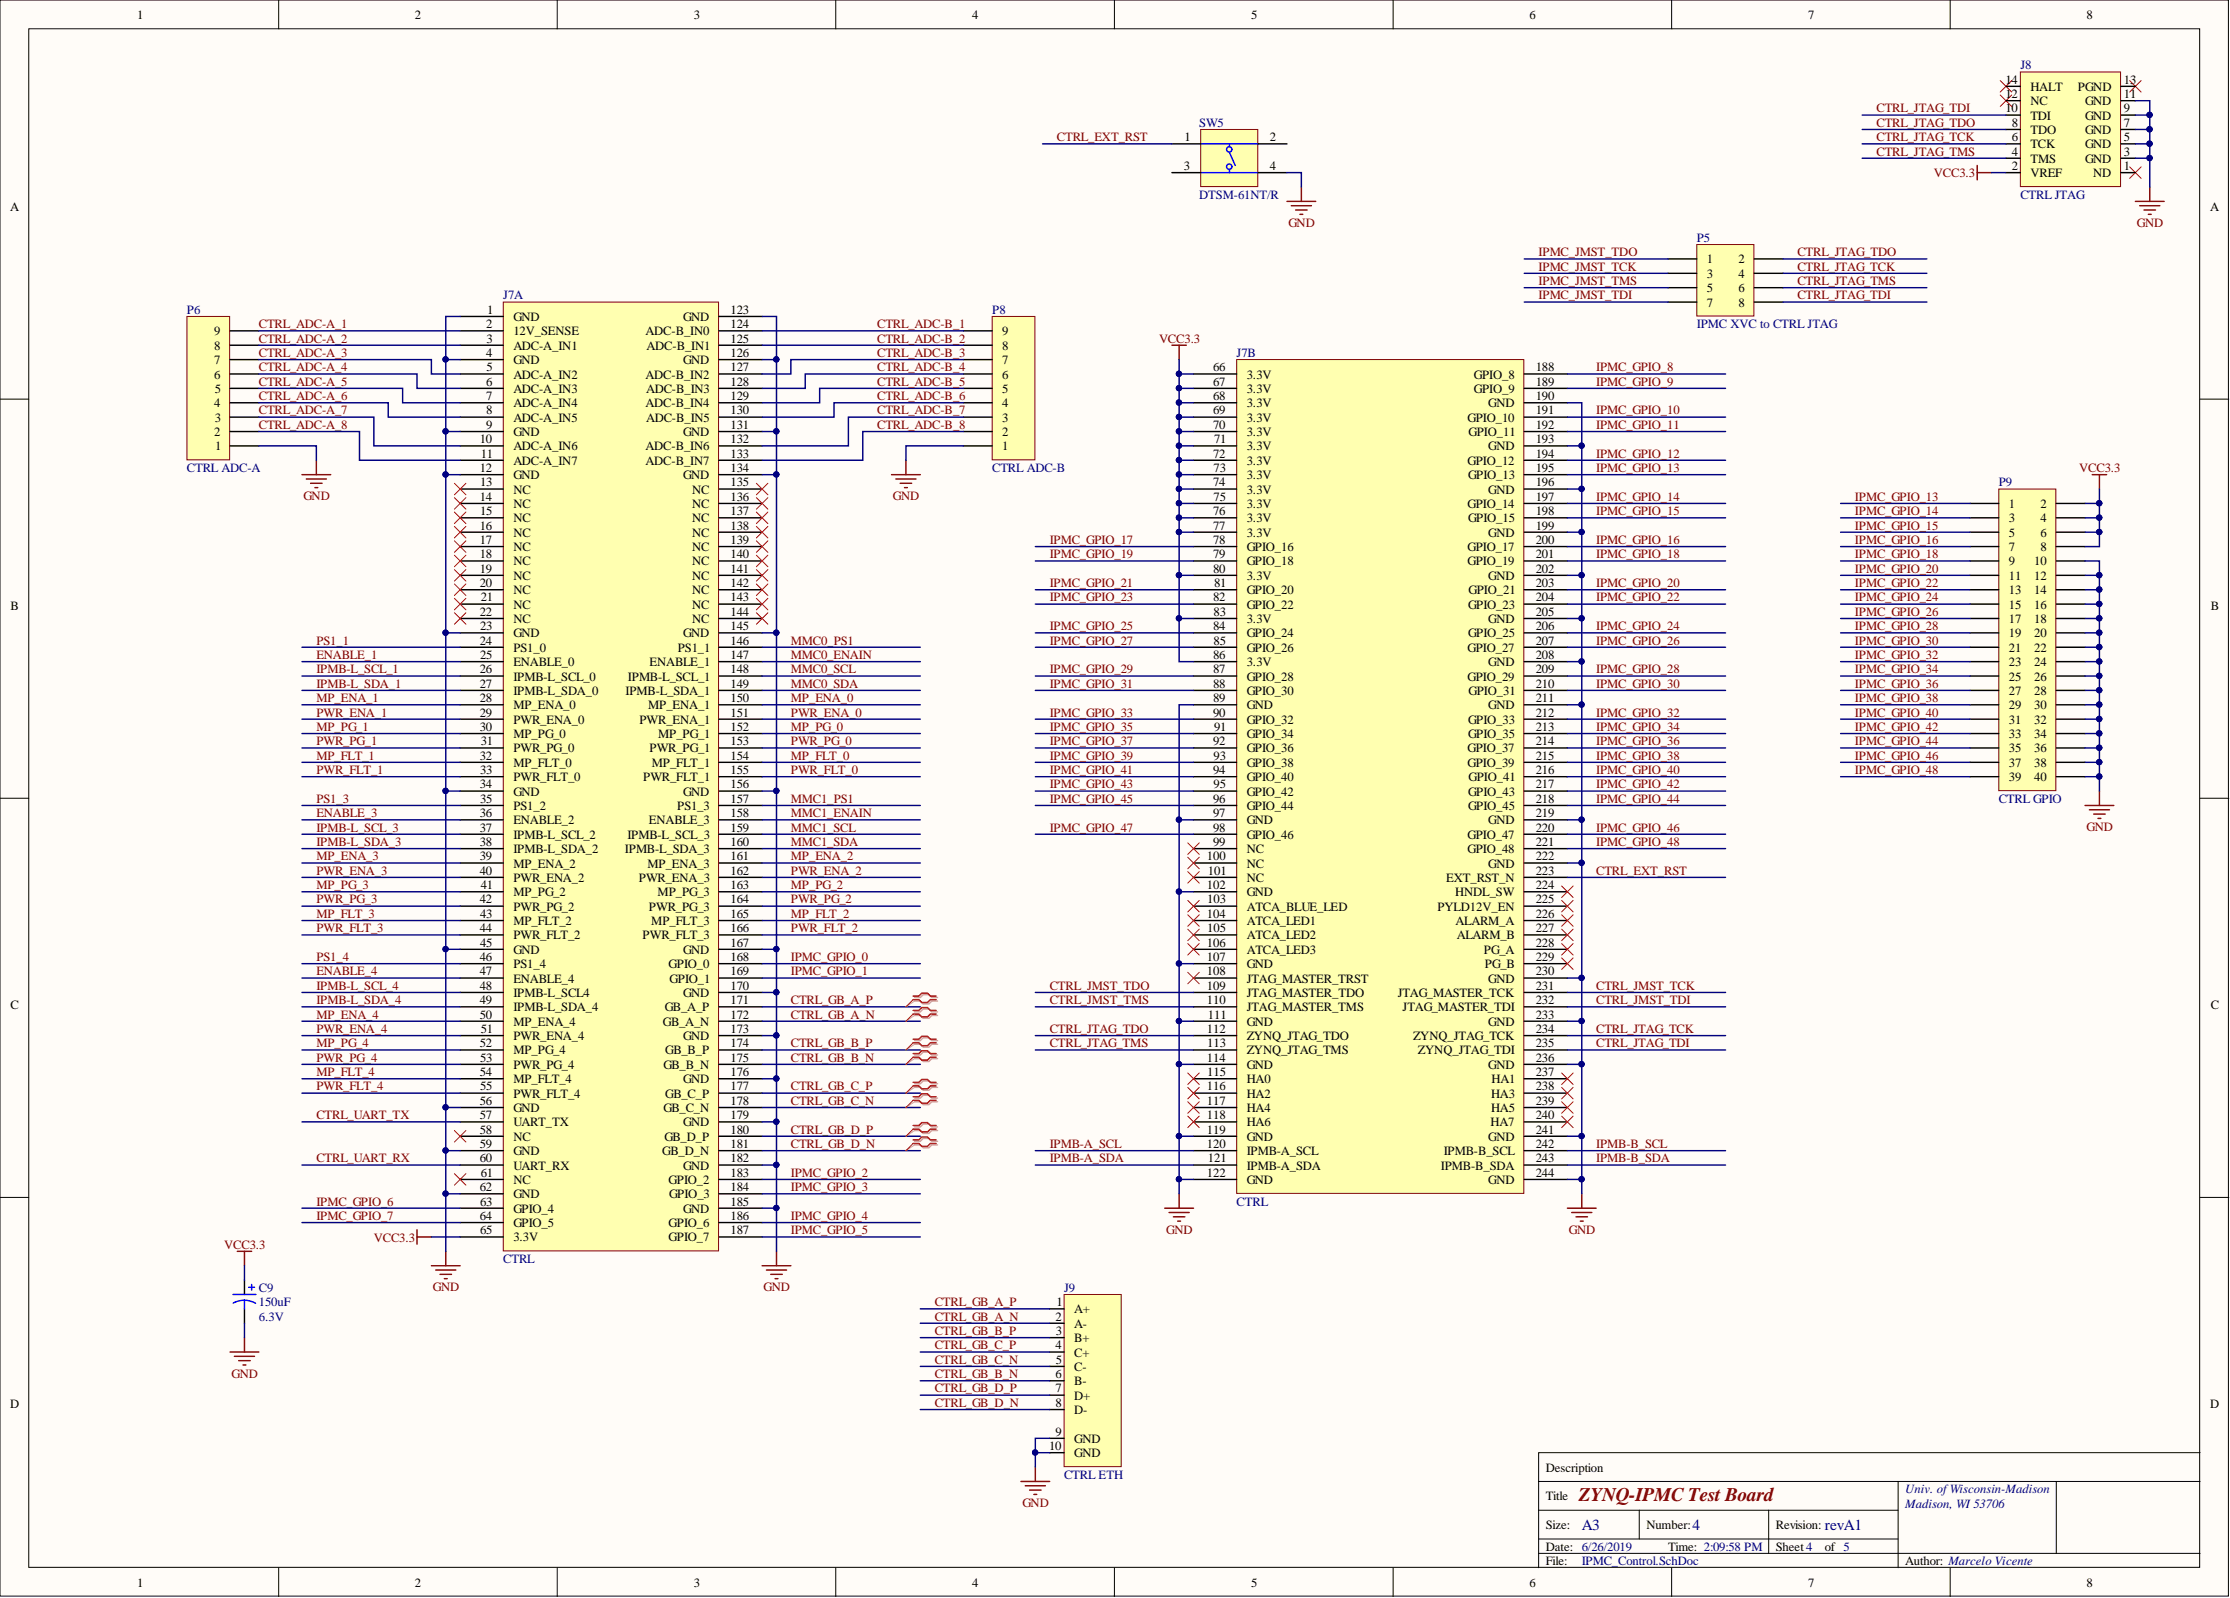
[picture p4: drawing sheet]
<svg xmlns="http://www.w3.org/2000/svg" width="393mm" height="282mm" viewBox="0 0 393 282" stroke-linecap="round" stroke-linejoin="round" font-family="sans-serif">
<defs><g id="words">
<text font-size="3.4" fill="#800000" x="278.5" y="264.7">ZYNQ-IPMC Test Board</text>
<g font-size="2.7" fill="#000080">
<text x="279" y="269.8">A3</text>
<text x="298.5" y="269.8">4</text>
<text x="321.9" y="269.8">revA1</text>
</g>
<g font-size="2.2">
<text x="24.2" y="3.3">1</text>
<text x="73.2" y="3.3">2</text>
<text x="122.4" y="3.3">3</text>
<text x="171.5" y="3.3">4</text>
<text x="220.7" y="3.3">5</text>
<text x="269.8" y="3.3">6</text>
<text x="318.9" y="3.3">7</text>
<text x="368.1" y="3.3">8</text>
<text x="353.7" y="17.3">12</text>
<text x="353.7" y="14.8">14</text>
<text x="358.1" y="16">HALT</text>
<text x="366.5" y="16">PGND</text>
<text x="374.6" y="17.3">11</text>
<text x="374.6" y="14.8">13</text>
<text x="353.7" y="19.8">10</text>
<text x="354.8" y="22.4">8</text>
<text x="358.1" y="23.6">TDO</text>
<text x="358.1" y="21.1">TDI</text>
<text x="358.1" y="18.6">NC</text>
<text x="367.8" y="23.6">GND</text>
<text x="367.8" y="21.1">GND</text>
<text x="367.8" y="18.6">GND</text>
<text x="374.6" y="22.4">7</text>
<text x="374.6" y="19.8">9</text>
<text x="208.8" y="30">3</text>
<text x="208.9" y="24.9">1</text>
<text x="224" y="24.9">2</text>
<text x="224" y="30">4</text>
<text x="354.8" y="30">2</text>
<text x="354.8" y="27.4">4</text>
<text x="354.8" y="24.9">6</text>
<text x="358.1" y="28.7">TMS</text>
<text x="358.1" y="26.2">TCK</text>
<text x="367.8" y="28.7">GND</text>
<text x="367.8" y="26.2">GND</text>
<text x="374.6" y="30">1</text>
<text x="374.6" y="27.4">3</text>
<text x="374.6" y="24.9">5</text>
<text x="358.1" y="31.2">VREF</text>
<text x="369.2" y="31.2">ND</text>
<text x="1.8" y="37.2">A</text>
<text x="389.8" y="37.2">A</text>
<text x="301.1" y="46.5">1</text>
<text x="306.7" y="46.5">2</text>
<text x="301.1" y="49">3</text>
<text x="301.1" y="51.5">5</text>
<text x="306.7" y="49">4</text>
<text x="306.7" y="51.5">6</text>
<text x="37.8" y="59.2">9</text>
<text x="85.7" y="57.9">2</text>
<text x="85.9" y="55.3">1</text>
<text x="90.5" y="59.2">12V_SENSE</text>
<text x="90.5" y="56.6">GND</text>
<text x="113.9" y="59.2">ADC-B_IN0</text>
<text x="120.5" y="56.6">GND</text>
<text x="128.8" y="55.3">123</text>
<text x="128.8" y="57.9">124</text>
<text x="176.8" y="59.2">9</text>
<text x="301.1" y="54.1">7</text>
<text x="306.7" y="54.1">8</text>
<text x="37.8" y="64.2">7</text>
<text x="37.8" y="61.7">8</text>
<text x="85.7" y="63">4</text>
<text x="85.8" y="60.4">3</text>
<text x="85.8" y="65.5">5</text>
<text x="90.5" y="61.7">ADC-A_IN1</text>
<text x="90.5" y="64.2">GND</text>
<text x="114.1" y="61.7">ADC-B_IN1</text>
<text x="120.5" y="64.2">GND</text>
<text x="128.8" y="60.4">125</text>
<text x="128.8" y="63">126</text>
<text x="128.8" y="65.5">127</text>
<text x="176.8" y="64.2">7</text>
<text x="176.8" y="61.7">8</text>
<text x="214" y="65.5">66</text>
<text x="270.9" y="65.5">188</text>
<text x="37.8" y="71.8">4</text>
<text x="37.8" y="66.8">6</text>
<text x="37.9" y="69.3">5</text>
<text x="85.7" y="68">6</text>
<text x="85.7" y="70.6">7</text>
<text x="90.5" y="66.8">ADC-A_IN2</text>
<text x="90.5" y="69.3">ADC-A_IN3</text>
<text x="90.5" y="71.8">ADC-A_IN4</text>
<text x="113.9" y="66.8">ADC-B_IN2</text>
<text x="113.9" y="71.8">ADC-B_IN4</text>
<text x="114" y="69.3">ADC-B_IN3</text>
<text x="128.8" y="68">128</text>
<text x="128.8" y="70.6">129</text>
<text x="176.8" y="71.8">4</text>
<text x="176.8" y="69.3">5</text>
<text x="176.8" y="66.8">6</text>
<text x="214" y="68">67</text>
<text x="214" y="70.6">68</text>
<text x="219.9" y="66.8">3.3V</text>
<text x="219.9" y="69.3">3.3V</text>
<text x="219.9" y="71.8">3.3V</text>
<text x="260" y="66.8">GPIO_8</text>
<text x="260" y="69.3">GPIO_9</text>
<text x="262.5" y="71.8">GND</text>
<text x="270.9" y="68">189</text>
<text x="270.9" y="70.6">190</text>
<text x="37.8" y="76.9">2</text>
<text x="37.9" y="74.4">3</text>
<text x="85.7" y="73.1">8</text>
<text x="85.7" y="75.6">9</text>
<text x="90.5" y="74.4">ADC-A_IN5</text>
<text x="90.5" y="76.9">GND</text>
<text x="114" y="74.4">ADC-B_IN5</text>
<text x="120.5" y="76.9">GND</text>
<text x="128.8" y="73.1">130</text>
<text x="128.8" y="75.6">131</text>
<text x="176.8" y="76.9">2</text>
<text x="176.8" y="74.4">3</text>
<text x="214" y="73.1">69</text>
<text x="214" y="75.6">70</text>
<text x="219.9" y="74.4">3.3V</text>
<text x="219.9" y="76.9">3.3V</text>
<text x="258.9" y="74.4">GPIO_10</text>
<text x="259" y="76.9">GPIO_11</text>
<text x="270.9" y="73.1">191</text>
<text x="270.9" y="75.6">192</text>
<text x="38" y="79.4">1</text>
<text x="84.6" y="78.2">10</text>
<text x="84.6" y="83.3">12</text>
<text x="84.8" y="80.7">11</text>
<text x="90.5" y="79.4">ADC-A_IN6</text>
<text x="90.5" y="82">ADC-A_IN7</text>
<text x="113.9" y="79.4">ADC-B_IN6</text>
<text x="113.9" y="82">ADC-B_IN7</text>
<text x="128.8" y="78.2">132</text>
<text x="128.8" y="80.7">133</text>
<text x="128.8" y="83.3">134</text>
<text x="176.8" y="79.4">1</text>
<text x="214" y="80.7">72</text>
<text x="214" y="83.3">73</text>
<text x="214.1" y="78.2">71</text>
<text x="219.9" y="79.4">3.3V</text>
<text x="219.9" y="82">3.3V</text>
<text x="258.9" y="82">GPIO_12</text>
<text x="262.5" y="79.4">GND</text>
<text x="270.9" y="78.2">193</text>
<text x="270.9" y="80.7">194</text>
<text x="270.9" y="83.3">195</text>
<text x="84.6" y="88.3">14</text>
<text x="84.7" y="85.8">13</text>
<text x="90.5" y="84.5">GND</text>
<text x="90.5" y="87.1">NC</text>
<text x="90.5" y="89.6">NC</text>
<text x="120.5" y="84.5">GND</text>
<text x="122.1" y="87.1">NC</text>
<text x="122.1" y="89.6">NC</text>
<text x="128.8" y="85.8">135</text>
<text x="128.8" y="88.3">136</text>
<text x="214" y="85.8">74</text>
<text x="214" y="88.3">75</text>
<text x="219.9" y="84.5">3.3V</text>
<text x="219.9" y="87.1">3.3V</text>
<text x="219.9" y="89.6">3.3V</text>
<text x="258.9" y="89.6">GPIO_14</text>
<text x="258.9" y="84.5">GPIO_13</text>
<text x="262.5" y="87.1">GND</text>
<text x="270.9" y="85.8">196</text>
<text x="270.9" y="88.3">197</text>
<text x="354.3" y="89.6">1</text>
<text x="359.9" y="89.6">2</text>
<text x="84.6" y="93.4">16</text>
<text x="84.6" y="95.9">17</text>
<text x="84.7" y="90.9">15</text>
<text x="90.5" y="92.1">NC</text>
<text x="90.5" y="94.7">NC</text>
<text x="122.1" y="92.1">NC</text>
<text x="122.1" y="94.7">NC</text>
<text x="128.8" y="90.9">137</text>
<text x="128.8" y="93.4">138</text>
<text x="128.8" y="95.9">139</text>
<text x="214" y="90.9">76</text>
<text x="214" y="93.4">77</text>
<text x="214" y="95.9">78</text>
<text x="219.9" y="92.1">3.3V</text>
<text x="219.9" y="94.7">3.3V</text>
<text x="258.9" y="92.1">GPIO_15</text>
<text x="262.5" y="94.7">GND</text>
<text x="270.9" y="90.9">198</text>
<text x="270.9" y="93.4">199</text>
<text x="270.9" y="95.9">200</text>
<text x="354.3" y="92.1">3</text>
<text x="354.3" y="94.7">5</text>
<text x="359.9" y="92.1">4</text>
<text x="359.9" y="94.7">6</text>
<text x="84.6" y="98.5">18</text>
<text x="84.6" y="101">19</text>
<text x="90.5" y="97.2">NC</text>
<text x="90.5" y="99.7">NC</text>
<text x="122.1" y="97.2">NC</text>
<text x="122.1" y="99.7">NC</text>
<text x="128.8" y="98.5">140</text>
<text x="128.8" y="101">141</text>
<text x="214" y="98.5">79</text>
<text x="214" y="101">80</text>
<text x="219.9" y="97.2">GPIO_16</text>
<text x="219.9" y="99.7">GPIO_18</text>
<text x="258.9" y="97.2">GPIO_17</text>
<text x="258.9" y="99.7">GPIO_19</text>
<text x="270.9" y="98.5">201</text>
<text x="270.9" y="101">202</text>
<text x="354.3" y="97.2">7</text>
<text x="354.3" y="99.7">9</text>
<text x="358.8" y="99.7">10</text>
<text x="359.9" y="97.2">8</text>
<text x="1.9" y="107.6">B</text>
<text x="84.6" y="103.5">20</text>
<text x="84.8" y="106.1">21</text>
<text x="90.5" y="102.3">NC</text>
<text x="90.5" y="104.8">NC</text>
<text x="90.5" y="107.4">NC</text>
<text x="122.1" y="102.3">NC</text>
<text x="122.1" y="104.8">NC</text>
<text x="122.1" y="107.4">NC</text>
<text x="128.8" y="103.5">142</text>
<text x="128.8" y="106.1">143</text>
<text x="214" y="106.1">82</text>
<text x="214.1" y="103.5">81</text>
<text x="219.9" y="102.3">3.3V</text>
<text x="219.9" y="104.8">GPIO_20</text>
<text x="219.9" y="107.4">GPIO_22</text>
<text x="258.9" y="107.4">GPIO_23</text>
<text x="259" y="104.8">GPIO_21</text>
<text x="262.5" y="102.3">GND</text>
<text x="270.9" y="103.5">203</text>
<text x="270.9" y="106.1">204</text>
<text x="354.3" y="102.3">11</text>
<text x="354.3" y="104.8">13</text>
<text x="354.3" y="107.4">15</text>
<text x="358.8" y="102.3">12</text>
<text x="358.8" y="104.8">14</text>
<text x="358.8" y="107.4">16</text>
<text x="389.9" y="107.6">B</text>
<text x="84.6" y="108.6">22</text>
<text x="84.6" y="113.7">24</text>
<text x="84.7" y="111.2">23</text>
<text x="90.5" y="109.9">NC</text>
<text x="90.5" y="112.4">GND</text>
<text x="120.5" y="112.4">GND</text>
<text x="122.1" y="109.9">NC</text>
<text x="128.8" y="108.6">144</text>
<text x="128.8" y="111.2">145</text>
<text x="128.8" y="113.7">146</text>
<text x="214" y="111.2">84</text>
<text x="214" y="108.6">83</text>
<text x="214" y="113.7">85</text>
<text x="219.9" y="109.9">3.3V</text>
<text x="219.9" y="112.4">GPIO_24</text>
<text x="258.9" y="112.4">GPIO_25</text>
<text x="262.5" y="109.9">GND</text>
<text x="270.9" y="108.6">205</text>
<text x="270.9" y="111.2">206</text>
<text x="270.9" y="113.7">207</text>
<text x="354.3" y="109.9">17</text>
<text x="354.3" y="112.4">19</text>
<text x="358.8" y="109.9">18</text>
<text x="358.8" y="112.4">20</text>
<text x="84.6" y="118.8">26</text>
<text x="84.7" y="116.2">25</text>
<text x="90.5" y="115">PS1_0</text>
<text x="90.5" y="117.5">ENABLE_0</text>
<text x="114.6" y="117.5">ENABLE_1</text>
<text x="119.5" y="115">PS1_1</text>
<text x="128.8" y="116.2">147</text>
<text x="128.8" y="118.8">148</text>
<text x="214" y="116.2">86</text>
<text x="214" y="118.8">87</text>
<text x="219.9" y="115">GPIO_26</text>
<text x="219.9" y="117.5">3.3V</text>
<text x="258.9" y="115">GPIO_27</text>
<text x="262.5" y="117.5">GND</text>
<text x="270.9" y="116.2">208</text>
<text x="270.9" y="118.8">209</text>
<text x="354.3" y="115">21</text>
<text x="354.3" y="117.5">23</text>
<text x="358.8" y="115">22</text>
<text x="358.8" y="117.5">24</text>
<text x="84.6" y="121.3">27</text>
<text x="84.6" y="123.8">28</text>
<text x="90.5" y="120">IPMB-L_SCL_0</text>
<text x="90.5" y="122.6">IPMB-L_SDA_0</text>
<text x="90.5" y="125.1">MP_ENA_0</text>
<text x="110.3" y="122.6">IPMB-L_SDA_1</text>
<text x="110.8" y="120">IPMB-L_SCL_1</text>
<text x="114.3" y="125.1">MP_ENA_1</text>
<text x="128.8" y="121.3">149</text>
<text x="128.8" y="123.8">150</text>
<text x="214" y="121.3">88</text>
<text x="214" y="123.8">89</text>
<text x="219.9" y="120">GPIO_28</text>
<text x="219.9" y="122.6">GPIO_30</text>
<text x="219.9" y="125.1">GND</text>
<text x="258.9" y="120">GPIO_29</text>
<text x="259" y="122.6">GPIO_31</text>
<text x="262.5" y="125.1">GND</text>
<text x="270.9" y="121.3">210</text>
<text x="270.9" y="123.8">211</text>
<text x="354.3" y="120">25</text>
<text x="354.3" y="122.6">27</text>
<text x="354.3" y="125.1">29</text>
<text x="358.8" y="120">26</text>
<text x="358.8" y="122.6">28</text>
<text x="358.8" y="125.1">30</text>
<text x="84.6" y="126.4">29</text>
<text x="84.6" y="128.9">30</text>
<text x="84.8" y="131.5">31</text>
<text x="90.5" y="127.7">PWR_ENA_0</text>
<text x="90.5" y="130.2">MP_PG_0</text>
<text x="112.8" y="127.7">PWR_ENA_1</text>
<text x="116.1" y="130.2">MP_PG_1</text>
<text x="128.8" y="126.4">151</text>
<text x="128.8" y="128.9">152</text>
<text x="128.8" y="131.5">153</text>
<text x="214" y="126.4">90</text>
<text x="214" y="131.5">92</text>
<text x="214.1" y="128.9">91</text>
<text x="219.9" y="127.7">GPIO_32</text>
<text x="219.9" y="130.2">GPIO_34</text>
<text x="258.9" y="127.7">GPIO_33</text>
<text x="258.9" y="130.2">GPIO_35</text>
<text x="270.9" y="126.4">212</text>
<text x="270.9" y="128.9">213</text>
<text x="270.9" y="131.5">214</text>
<text x="354.3" y="127.7">31</text>
<text x="354.3" y="130.2">33</text>
<text x="358.8" y="127.7">32</text>
<text x="358.8" y="130.2">34</text>
<text x="84.6" y="134">32</text>
<text x="84.7" y="136.5">33</text>
<text x="90.5" y="132.7">PWR_PG_0</text>
<text x="90.5" y="135.3">MP_FLT_0</text>
<text x="90.5" y="137.8">PWR_FLT_0</text>
<text x="113.5" y="137.8">PWR_FLT_1</text>
<text x="114.6" y="132.7">PWR_PG_1</text>
<text x="115" y="135.3">MP_FLT_1</text>
<text x="128.8" y="134">154</text>
<text x="128.8" y="136.5">155</text>
<text x="214" y="136.5">94</text>
<text x="214" y="134">93</text>
<text x="219.9" y="132.7">GPIO_36</text>
<text x="219.9" y="135.3">GPIO_38</text>
<text x="219.9" y="137.8">GPIO_40</text>
<text x="258.9" y="132.7">GPIO_37</text>
<text x="258.9" y="135.3">GPIO_39</text>
<text x="259" y="137.8">GPIO_41</text>
<text x="270.9" y="134">215</text>
<text x="270.9" y="136.5">216</text>
<text x="354.3" y="132.7">35</text>
<text x="354.3" y="135.3">37</text>
<text x="354.3" y="137.8">39</text>
<text x="358.8" y="132.7">36</text>
<text x="358.8" y="135.3">38</text>
<text x="358.8" y="137.8">40</text>
<text x="84.6" y="139.1">34</text>
<text x="84.7" y="141.6">35</text>
<text x="90.5" y="140.3">GND</text>
<text x="90.5" y="142.9">PS1_2</text>
<text x="119.4" y="142.9">PS1_3</text>
<text x="120.5" y="140.3">GND</text>
<text x="128.8" y="139.1">156</text>
<text x="128.8" y="141.6">157</text>
<text x="214" y="141.6">96</text>
<text x="214" y="139.1">95</text>
<text x="219.9" y="140.3">GPIO_42</text>
<text x="219.9" y="142.9">GPIO_44</text>
<text x="258.9" y="140.3">GPIO_43</text>
<text x="258.9" y="142.9">GPIO_45</text>
<text x="270.9" y="139.1">217</text>
<text x="270.9" y="141.6">218</text>
<text x="84.6" y="144.1">36</text>
<text x="84.6" y="146.7">37</text>
<text x="84.6" y="149.2">38</text>
<text x="90.5" y="145.4">ENABLE_2</text>
<text x="90.5" y="147.9">IPMB-L_SCL_2</text>
<text x="110.7" y="147.9">IPMB-L_SCL_3</text>
<text x="114.5" y="145.4">ENABLE_3</text>
<text x="128.8" y="144.1">158</text>
<text x="128.8" y="146.7">159</text>
<text x="128.8" y="149.2">160</text>
<text x="214" y="144.1">97</text>
<text x="214" y="146.7">98</text>
<text x="214" y="149.2">99</text>
<text x="219.9" y="145.4">GND</text>
<text x="219.9" y="147.9">GPIO_46</text>
<text x="258.9" y="147.9">GPIO_47</text>
<text x="262.5" y="145.4">GND</text>
<text x="270.9" y="144.1">219</text>
<text x="270.9" y="146.7">220</text>
<text x="270.9" y="149.2">221</text>
<text x="84.6" y="151.8">39</text>
<text x="84.6" y="154.3">40</text>
<text x="90.5" y="150.5">IPMB-L_SDA_2</text>
<text x="90.5" y="153">MP_ENA_2</text>
<text x="90.5" y="155.6">PWR_ENA_2</text>
<text x="110.2" y="150.5">IPMB-L_SDA_3</text>
<text x="112.7" y="155.6">PWR_ENA_3</text>
<text x="114.2" y="153">MP_ENA_3</text>
<text x="128.8" y="151.8">161</text>
<text x="128.8" y="154.3">162</text>
<text x="212.9" y="151.8">100</text>
<text x="213.1" y="154.3">101</text>
<text x="219.9" y="150.5">NC</text>
<text x="219.9" y="153">NC</text>
<text x="219.9" y="155.6">NC</text>
<text x="255.1" y="155.6">EXT_RST_N</text>
<text x="258.9" y="150.5">GPIO_48</text>
<text x="262.5" y="153">GND</text>
<text x="270.9" y="151.8">222</text>
<text x="270.9" y="154.3">223</text>
<text x="84.6" y="159.4">42</text>
<text x="84.7" y="161.9">43</text>
<text x="84.8" y="156.8">41</text>
<text x="90.5" y="158.1">MP_PG_2</text>
<text x="90.5" y="160.6">PWR_PG_2</text>
<text x="114.5" y="160.6">PWR_PG_3</text>
<text x="116" y="158.1">MP_PG_3</text>
<text x="128.8" y="156.8">163</text>
<text x="128.8" y="159.4">164</text>
<text x="128.8" y="161.9">165</text>
<text x="212.9" y="156.8">102</text>
<text x="212.9" y="161.9">104</text>
<text x="213" y="159.4">103</text>
<text x="219.9" y="158.1">GND</text>
<text x="219.9" y="160.6">ATCA_BLUE_LED</text>
<text x="253.5" y="160.6">PYLD12V_EN</text>
<text x="256.7" y="158.1">HNDL_SW</text>
<text x="270.9" y="156.8">224</text>
<text x="270.9" y="159.4">225</text>
<text x="270.9" y="161.9">226</text>
<text x="84.6" y="164.4">44</text>
<text x="84.7" y="167">45</text>
<text x="90.5" y="163.2">MP_FLT_2</text>
<text x="90.5" y="165.7">PWR_FLT_2</text>
<text x="113.4" y="165.7">PWR_FLT_3</text>
<text x="114.9" y="163.2">MP_FLT_3</text>
<text x="128.8" y="164.4">166</text>
<text x="128.8" y="167">167</text>
<text x="212.9" y="167">106</text>
<text x="213" y="164.4">105</text>
<text x="219.9" y="163.2">ATCA_LED1</text>
<text x="219.9" y="165.7">ATCA_LED2</text>
<text x="256.8" y="163.2">ALARM_A</text>
<text x="257" y="165.7">ALARM_B</text>
<text x="270.9" y="164.4">227</text>
<text x="270.9" y="167">228</text>
<text x="84.6" y="169.5">46</text>
<text x="84.6" y="172">47</text>
<text x="90.5" y="168.2">GND</text>
<text x="90.5" y="170.8">PS1_4</text>
<text x="90.5" y="173.3">ENABLE_4</text>
<text x="117.9" y="170.8">GPIO_0</text>
<text x="118.1" y="173.3">GPIO_1</text>
<text x="120.5" y="168.2">GND</text>
<text x="128.8" y="169.5">168</text>
<text x="128.8" y="172">169</text>
<text x="212.9" y="169.5">107</text>
<text x="212.9" y="172">108</text>
<text x="219.9" y="168.2">ATCA_LED3</text>
<text x="219.9" y="170.8">GND</text>
<text x="219.9" y="173.3">JTAG_MASTER_TRST</text>
<text x="261.8" y="168.2">PG_A</text>
<text x="261.9" y="170.8">PG_B</text>
<text x="262.5" y="173.3">GND</text>
<text x="270.9" y="169.5">229</text>
<text x="270.9" y="172">230</text>
<text x="1.9" y="178">C</text>
<text x="84.6" y="174.6">48</text>
<text x="84.6" y="177.1">49</text>
<text x="84.6" y="179.7">50</text>
<text x="90.5" y="175.9">IPMB-L_SCL4</text>
<text x="90.5" y="178.4">IPMB-L_SDA_4</text>
<text x="117.3" y="178.4">GB_A_P</text>
<text x="120.5" y="175.9">GND</text>
<text x="128.8" y="174.6">170</text>
<text x="128.8" y="177.1">171</text>
<text x="128.8" y="179.7">172</text>
<text x="212.9" y="174.6">109</text>
<text x="212.9" y="177.1">110</text>
<text x="213.1" y="179.7">111</text>
<text x="219.9" y="175.9">JTAG_MASTER_TDO</text>
<text x="219.9" y="178.4">JTAG_MASTER_TMS</text>
<text x="246.5" y="175.9">JTAG_MASTER_TCK</text>
<text x="247.4" y="178.4">JTAG_MASTER_TDI</text>
<text x="270.9" y="174.6">231</text>
<text x="270.9" y="177.1">232</text>
<text x="270.9" y="179.7">233</text>
<text x="389.9" y="178">C</text>
<text x="84.6" y="184.7">52</text>
<text x="84.8" y="182.2">51</text>
<text x="90.5" y="180.9">MP_ENA_4</text>
<text x="90.5" y="183.5">PWR_ENA_4</text>
<text x="116.9" y="180.9">GB_A_N</text>
<text x="120.5" y="183.5">GND</text>
<text x="128.8" y="182.2">173</text>
<text x="128.8" y="184.7">174</text>
<text x="212.9" y="182.2">112</text>
<text x="213" y="184.7">113</text>
<text x="219.9" y="180.9">GND</text>
<text x="219.9" y="183.5">ZYNQ_JTAG_TDO</text>
<text x="249.3" y="183.5">ZYNQ_JTAG_TCK</text>
<text x="262.5" y="180.9">GND</text>
<text x="270.9" y="182.2">234</text>
<text x="270.9" y="184.7">235</text>
<text x="84.6" y="189.8">54</text>
<text x="84.7" y="187.3">53</text>
<text x="90.5" y="186">MP_PG_4</text>
<text x="90.5" y="188.5">PWR_PG_4</text>
<text x="90.5" y="191.1">MP_FLT_4</text>
<text x="117" y="188.5">GB_B_N</text>
<text x="117.3" y="186">GB_B_P</text>
<text x="120.5" y="191.1">GND</text>
<text x="128.8" y="187.3">175</text>
<text x="128.8" y="189.8">176</text>
<text x="212.9" y="187.3">114</text>
<text x="213" y="189.8">115</text>
<text x="219.9" y="186">ZYNQ_JTAG_TMS</text>
<text x="219.9" y="188.5">GND</text>
<text x="219.9" y="191.1">HA0</text>
<text x="250.1" y="186">ZYNQ_JTAG_TDI</text>
<text x="262.5" y="188.5">GND</text>
<text x="263.1" y="191.1">HA1</text>
<text x="270.9" y="187.3">236</text>
<text x="270.9" y="189.8">237</text>
<text x="84.6" y="194.9">56</text>
<text x="84.6" y="197.4">57</text>
<text x="84.7" y="192.3">55</text>
<text x="90.5" y="193.6">PWR_FLT_4</text>
<text x="90.5" y="196.1">GND</text>
<text x="117" y="196.1">GB_C_N</text>
<text x="117.3" y="193.6">GB_C_P</text>
<text x="128.8" y="192.3">177</text>
<text x="128.8" y="194.9">178</text>
<text x="128.8" y="197.4">179</text>
<text x="212.9" y="192.3">116</text>
<text x="212.9" y="194.9">117</text>
<text x="212.9" y="197.4">118</text>
<text x="219.9" y="193.6">HA2</text>
<text x="219.9" y="196.1">HA4</text>
<text x="263" y="193.6">HA3</text>
<text x="263" y="196.1">HA5</text>
<text x="270.9" y="192.3">238</text>
<text x="270.9" y="194.9">239</text>
<text x="270.9" y="197.4">240</text>
<text x="84.6" y="200">58</text>
<text x="84.6" y="202.5">59</text>
<text x="90.5" y="198.7">UART_TX</text>
<text x="90.5" y="201.2">NC</text>
<text x="90.5" y="203.8">GND</text>
<text x="116.8" y="203.8">GB_D_N</text>
<text x="117.2" y="201.2">GB_D_P</text>
<text x="120.5" y="198.7">GND</text>
<text x="128.8" y="200">180</text>
<text x="128.8" y="202.5">181</text>
<text x="212.9" y="200">119</text>
<text x="212.9" y="202.5">120</text>
<text x="219.9" y="198.7">HA6</text>
<text x="219.9" y="201.2">GND</text>
<text x="219.9" y="203.8">IPMB-A_SCL</text>
<text x="254.7" y="203.8">IPMB-B_SCL</text>
<text x="262.5" y="201.2">GND</text>
<text x="262.9" y="198.7">HA7</text>
<text x="270.9" y="200">241</text>
<text x="270.9" y="202.5">242</text>
<text x="84.6" y="205">60</text>
<text x="84.8" y="207.6">61</text>
<text x="90.5" y="206.3">UART_RX</text>
<text x="90.5" y="208.8">NC</text>
<text x="117.9" y="208.8">GPIO_2</text>
<text x="120.5" y="206.3">GND</text>
<text x="128.8" y="205">182</text>
<text x="128.8" y="207.6">183</text>
<text x="212.9" y="207.6">122</text>
<text x="213.1" y="205">121</text>
<text x="219.9" y="206.3">IPMB-A_SDA</text>
<text x="219.9" y="208.8">GND</text>
<text x="254.1" y="206.3">IPMB-B_SDA</text>
<text x="262.5" y="208.8">GND</text>
<text x="270.9" y="205">243</text>
<text x="270.9" y="207.6">244</text>
<text x="84.6" y="210.1">62</text>
<text x="84.6" y="215.2">64</text>
<text x="84.7" y="212.6">63</text>
<text x="90.5" y="211.4">GND</text>
<text x="90.5" y="213.9">GPIO_4</text>
<text x="118" y="211.4">GPIO_3</text>
<text x="120.5" y="213.9">GND</text>
<text x="128.8" y="210.1">184</text>
<text x="128.8" y="212.6">185</text>
<text x="128.8" y="215.2">186</text>
<text x="84.7" y="217.7">65</text>
<text x="90.5" y="216.4">GPIO_5</text>
<text x="90.5" y="219">3.3V</text>
<text x="117.9" y="216.4">GPIO_6</text>
<text x="117.9" y="219">GPIO_7</text>
<text x="128.8" y="217.7">187</text>
<text x="186.2" y="232.9">2</text>
<text x="186.4" y="230.4">1</text>
<text x="189.5" y="231.7">A+</text>
<text x="186.2" y="238">4</text>
<text x="186.2" y="235.5">3</text>
<text x="189.5" y="234.2">A-</text>
<text x="189.5" y="236.7">B+</text>
<text x="189.5" y="239.3">C+</text>
<text x="186.2" y="243.1">6</text>
<text x="186.2" y="245.6">7</text>
<text x="186.2" y="240.5">5</text>
<text x="189.5" y="241.8">C-</text>
<text x="189.5" y="244.4">B-</text>
<text x="1.8" y="248.4">D</text>
<text x="186.2" y="248.2">8</text>
<text x="189.5" y="246.9">D+</text>
<text x="189.5" y="249.4">D-</text>
<text x="389.8" y="248.4">D</text>
<text x="185.1" y="255.8">10</text>
<text x="186.2" y="253.2">9</text>
<text x="189.5" y="254.5">GND</text>
<text x="189.5" y="257">GND</text>
<text x="272.7" y="259.6">Description</text>
<text x="272.7" y="264.6">Title</text>
<text x="272.7" y="269.7">Size:</text>
<text x="290.4" y="269.7">Number:</text>
<text x="313.2" y="269.7">Revision:</text>
<text x="272.7" y="273.5">Date: 6/26/2019</text>
<text x="294.2" y="273.5">Time: 2:09:58 PM</text>
<text x="313.2" y="273.5">Sheet 4</text>
<text x="321.9" y="273.5">of 5</text>
<text x="24.2" y="279.8">1</text>
<text x="73.2" y="279.8">2</text>
<text x="122.4" y="279.8">3</text>
<text x="171.5" y="279.8">4</text>
<text x="220.7" y="279.8">5</text>
<text x="269.8" y="279.8">6</text>
<text x="272.7" y="276.1">File:</text>
<text x="318.9" y="279.8">7</text>
<text x="336.1" y="276.1">Author: Marcelo Vicente</text>
<text x="368.1" y="279.8">8</text>
</g>
<g font-size="2.2" fill="#000080">
<text x="356.4" y="12.2">J8</text>
<text x="211.5" y="22.4">SW5</text>
<text x="211.5" y="35.1">DTSM-61NT/R</text>
<text x="356.4" y="35.1">CTRL JTAG</text>
<text x="299.3" y="42.7">P5</text>
<text x="88.8" y="52.8">J7A</text>
<text x="33" y="55.3">P6</text>
<text x="175" y="55.3">P8</text>
<text x="299.3" y="57.9">IPMC XVC to CTRL JTAG</text>
<text x="218.1" y="63">J7B</text>
<text x="33" y="83.3">CTRL ADC-A</text>
<text x="175" y="83.3">CTRL ADC-B</text>
<text x="352.6" y="85.8">P9</text>
<text x="352.6" y="141.6">CTRL GPIO</text>
<text x="218.1" y="212.6">CTRL</text>
<text x="45.7" y="227.9">C9</text>
<text x="88.8" y="222.8">CTRL</text>
<text x="187.7" y="227.9">J9</text>
<text x="45.7" y="230.4">150uF</text>
<text x="45.7" y="232.9">6.3V</text>
<text x="187.7" y="260.8">CTRL ETH</text>
<text x="336.1" y="263.4">Univ. ofWisconsin-Madison</text>
<text x="336.1" y="265.9">Madison, WI 53706</text>
<text x="279" y="276.1">IPMC_Control.SchDoc</text>
</g>
<g font-size="2.2" fill="#800000">
<text x="331" y="19.8">CTRL_JTAG_TDI</text>
<text x="331" y="22.4">CTRL_JTAG_TDO</text>
<text x="186.4" y="24.9">CTRL_EXT_RST</text>
<text x="331" y="24.9">CTRL_JTAG_TCK</text>
<text x="331" y="27.4">CTRL_JTAG_TMS</text>
<text x="341.1" y="31.3">VCC3.3</text>
<text x="227.3" y="40">GND</text>
<text x="376.9" y="40">GND</text>
<text x="271.4" y="47.7">IPMC_JMST_TCK</text>
<text x="271.4" y="45.2">IPMC_JMST_TDO</text>
<text x="317.1" y="45.2">CTRL_JTAG_TDO</text>
<text x="317.1" y="47.7">CTRL_JTAG_TCK</text>
<text x="271.4" y="52.8">IPMC_JMST_TDI</text>
<text x="271.4" y="50.3">IPMC_JMST_TMS</text>
<text x="317.1" y="52.8">CTRL_JTAG_TDI</text>
<text x="317.1" y="50.3">CTRL_JTAG_TMS</text>
<text x="45.7" y="57.9">CTRL_ADC-A_1</text>
<text x="154.7" y="57.9">CTRL_ADC-B_1</text>
<text x="45.7" y="60.4">CTRL_ADC-A_2</text>
<text x="45.7" y="63">CTRL_ADC-A_3</text>
<text x="45.7" y="65.5">CTRL_ADC-A_4</text>
<text x="154.7" y="60.4">CTRL_ADC-B_2</text>
<text x="154.7" y="63">CTRL_ADC-B_3</text>
<text x="154.7" y="65.5">CTRL_ADC-B_4</text>
<text x="204.4" y="60.4">VCC3.3</text>
<text x="281.5" y="65.5">IPMC_GPIO_8</text>
<text x="45.7" y="68">CTRL_ADC-A_5</text>
<text x="45.7" y="70.6">CTRL_ADC-A_6</text>
<text x="154.7" y="68">CTRL_ADC-B_5</text>
<text x="154.7" y="70.6">CTRL_ADC-B_6</text>
<text x="281.5" y="68">IPMC_GPIO_9</text>
<text x="45.7" y="73.1">CTRL_ADC-A_7</text>
<text x="45.7" y="75.6">CTRL_ADC-A_8</text>
<text x="154.7" y="73.1">CTRL_ADC-B_7</text>
<text x="154.7" y="75.6">CTRL_ADC-B_8</text>
<text x="281.5" y="73.1">IPMC_GPIO_10</text>
<text x="281.5" y="75.6">IPMC_GPIO_11</text>
<text x="281.5" y="80.7">IPMC_GPIO_12</text>
<text x="281.5" y="83.3">IPMC_GPIO_13</text>
<text x="366.8" y="83.3">VCC3.3</text>
<text x="53.5" y="88.3">GND</text>
<text x="157.5" y="88.3">GND</text>
<text x="281.5" y="88.3">IPMC_GPIO_14</text>
<text x="327.2" y="88.3">IPMC_GPIO_13</text>
<text x="185.2" y="95.9">IPMC_GPIO_17</text>
<text x="281.5" y="90.9">IPMC_GPIO_15</text>
<text x="281.5" y="95.9">IPMC_GPIO_16</text>
<text x="327.2" y="95.9">IPMC_GPIO_16</text>
<text x="327.2" y="90.9">IPMC_GPIO_14</text>
<text x="327.2" y="93.4">IPMC_GPIO_15</text>
<text x="185.2" y="98.5">IPMC_GPIO_19</text>
<text x="281.5" y="98.5">IPMC_GPIO_18</text>
<text x="327.2" y="101">IPMC_GPIO_20</text>
<text x="327.2" y="98.5">IPMC_GPIO_18</text>
<text x="185.2" y="103.5">IPMC_GPIO_21</text>
<text x="185.2" y="106.1">IPMC_GPIO_23</text>
<text x="281.5" y="103.5">IPMC_GPIO_20</text>
<text x="281.5" y="106.1">IPMC_GPIO_22</text>
<text x="327.2" y="106.1">IPMC_GPIO_24</text>
<text x="327.2" y="103.5">IPMC_GPIO_22</text>
<text x="55.8" y="113.7">PS1_1</text>
<text x="139.5" y="113.7">MMC0_PS1</text>
<text x="185.2" y="111.2">IPMC_GPIO_25</text>
<text x="185.2" y="113.7">IPMC_GPIO_27</text>
<text x="281.5" y="111.2">IPMC_GPIO_24</text>
<text x="281.5" y="113.7">IPMC_GPIO_26</text>
<text x="327.2" y="111.2">IPMC_GPIO_28</text>
<text x="327.2" y="113.7">IPMC_GPIO_30</text>
<text x="327.2" y="108.6">IPMC_GPIO_26</text>
<text x="55.8" y="118.8">IPMB-L_SCL_1</text>
<text x="55.8" y="116.2">ENABLE_1</text>
<text x="139.5" y="118.8">MMC0_SCL</text>
<text x="139.5" y="116.2">MMC0_ENAIN</text>
<text x="185.2" y="118.8">IPMC_GPIO_29</text>
<text x="281.5" y="118.8">IPMC_GPIO_28</text>
<text x="327.2" y="116.2">IPMC_GPIO_32</text>
<text x="327.2" y="118.8">IPMC_GPIO_34</text>
<text x="55.8" y="121.3">IPMB-L_SDA_1</text>
<text x="55.8" y="123.8">MP_ENA_1</text>
<text x="139.5" y="121.3">MMC0_SDA</text>
<text x="139.5" y="123.8">MP_ENA_0</text>
<text x="185.2" y="121.3">IPMC_GPIO_31</text>
<text x="281.5" y="121.3">IPMC_GPIO_30</text>
<text x="327.2" y="121.3">IPMC_GPIO_36</text>
<text x="327.2" y="123.8">IPMC_GPIO_38</text>
<text x="55.8" y="126.4">PWR_ENA_1</text>
<text x="55.8" y="128.9">MP_PG_1</text>
<text x="55.8" y="131.5">PWR_PG_1</text>
<text x="139.5" y="126.4">PWR_ENA_0</text>
<text x="139.5" y="128.9">MP_PG_0</text>
<text x="139.5" y="131.5">PWR_PG_0</text>
<text x="185.2" y="126.4">IPMC_GPIO_33</text>
<text x="185.2" y="128.9">IPMC_GPIO_35</text>
<text x="185.2" y="131.5">IPMC_GPIO_37</text>
<text x="281.5" y="126.4">IPMC_GPIO_32</text>
<text x="281.5" y="128.9">IPMC_GPIO_34</text>
<text x="281.5" y="131.5">IPMC_GPIO_36</text>
<text x="327.2" y="126.4">IPMC_GPIO_40</text>
<text x="327.2" y="128.9">IPMC_GPIO_42</text>
<text x="327.2" y="131.5">IPMC_GPIO_44</text>
<text x="55.8" y="134">MP_FLT_1</text>
<text x="55.8" y="136.5">PWR_FLT_1</text>
<text x="139.5" y="134">MP_FLT_0</text>
<text x="139.5" y="136.5">PWR_FLT_0</text>
<text x="185.2" y="134">IPMC_GPIO_39</text>
<text x="185.2" y="136.5">IPMC_GPIO_41</text>
<text x="281.5" y="134">IPMC_GPIO_38</text>
<text x="281.5" y="136.5">IPMC_GPIO_40</text>
<text x="327.2" y="134">IPMC_GPIO_46</text>
<text x="327.2" y="136.5">IPMC_GPIO_48</text>
<text x="55.8" y="141.6">PS1_3</text>
<text x="139.5" y="141.6">MMC1_PS1</text>
<text x="185.2" y="139.1">IPMC_GPIO_43</text>
<text x="185.2" y="141.6">IPMC_GPIO_45</text>
<text x="281.5" y="139.1">IPMC_GPIO_42</text>
<text x="281.5" y="141.6">IPMC_GPIO_44</text>
<text x="55.8" y="146.7">IPMB-L_SCL_3</text>
<text x="55.8" y="149.2">IPMB-L_SDA_3</text>
<text x="55.8" y="144.1">ENABLE_3</text>
<text x="139.5" y="146.7">MMC1_SCL</text>
<text x="139.5" y="149.2">MMC1_SDA</text>
<text x="139.5" y="144.1">MMC1_ENAIN</text>
<text x="185.2" y="146.7">IPMC_GPIO_47</text>
<text x="281.5" y="146.7">IPMC_GPIO_46</text>
<text x="281.5" y="149.2">IPMC_GPIO_48</text>
<text x="368" y="146.6">GND</text>
<text x="55.8" y="151.8">MP_ENA_3</text>
<text x="55.8" y="154.3">PWR_ENA_3</text>
<text x="139.5" y="151.8">MP_ENA_2</text>
<text x="139.5" y="154.3">PWR_ENA_2</text>
<text x="281.5" y="154.3">CTRL_EXT_RST</text>
<text x="55.8" y="156.8">MP_PG_3</text>
<text x="55.8" y="159.4">PWR_PG_3</text>
<text x="55.8" y="161.9">MP_FLT_3</text>
<text x="139.5" y="156.8">MP_PG_2</text>
<text x="139.5" y="159.4">PWR_PG_2</text>
<text x="139.5" y="161.9">MP_FLT_2</text>
<text x="55.8" y="164.4">PWR_FLT_3</text>
<text x="139.5" y="164.4">PWR_FLT_2</text>
<text x="55.8" y="172">ENABLE_4</text>
<text x="55.8" y="169.5">PS1_4</text>
<text x="139.5" y="169.5">IPMC_GPIO_0</text>
<text x="139.5" y="172">IPMC_GPIO_1</text>
<text x="55.8" y="174.6">IPMB-L_SCL_4</text>
<text x="55.8" y="177.1">IPMB-L_SDA_4</text>
<text x="55.8" y="179.7">MP_ENA_4</text>
<text x="139.5" y="177.1">CTRL_GB_A_P</text>
<text x="139.5" y="179.7">CTRL_GB_A_N</text>
<text x="185.2" y="174.6">CTRL_JMST_TDO</text>
<text x="185.2" y="177.1">CTRL_JMST_TMS</text>
<text x="281.5" y="174.6">CTRL_JMST_TCK</text>
<text x="281.5" y="177.1">CTRL_JMST_TDI</text>
<text x="55.8" y="182.2">PWR_ENA_4</text>
<text x="55.8" y="184.7">MP_PG_4</text>
<text x="139.5" y="184.7">CTRL_GB_B_P</text>
<text x="185.2" y="182.2">CTRL_JTAG_TDO</text>
<text x="185.2" y="184.7">CTRL_JTAG_TMS</text>
<text x="281.5" y="184.7">CTRL_JTAG_TDI</text>
<text x="281.5" y="182.2">CTRL_JTAG_TCK</text>
<text x="55.8" y="187.3">PWR_PG_4</text>
<text x="55.8" y="189.8">MP_FLT_4</text>
<text x="139.5" y="187.3">CTRL_GB_B_N</text>
<text x="55.8" y="197.4">CTRL_UART_TX</text>
<text x="55.8" y="192.3">PWR_FLT_4</text>
<text x="139.5" y="192.3">CTRL_GB_C_P</text>
<text x="139.5" y="194.9">CTRL_GB_C_N</text>
<text x="139.5" y="200">CTRL_GB_D_P</text>
<text x="139.5" y="202.5">CTRL_GB_D_N</text>
<text x="185.2" y="202.5">IPMB-A_SCL</text>
<text x="281.5" y="202.5">IPMB-B_SCL</text>
<text x="55.8" y="205">CTRL_UART_RX</text>
<text x="139.5" y="207.6">IPMC_GPIO_2</text>
<text x="185.2" y="205">IPMB-A_SDA</text>
<text x="281.5" y="205">IPMB-B_SDA</text>
<text x="55.8" y="212.6">IPMC_GPIO_6</text>
<text x="55.8" y="215.2">IPMC_GPIO_7</text>
<text x="139.5" y="215.2">IPMC_GPIO_4</text>
<text x="139.5" y="210.1">IPMC_GPIO_3</text>
<text x="39.6" y="220.3">VCC3.3</text>
<text x="65.9" y="219">VCC3.3</text>
<text x="139.5" y="217.7">IPMC_GPIO_5</text>
<text x="205.7" y="217.6">GND</text>
<text x="276.7" y="217.6">GND</text>
<text x="76.3" y="227.8">GND</text>
<text x="134.7" y="227.8">GND</text>
<text x="164.9" y="230.4">CTRL_GB_A_P</text>
<text x="164.9" y="232.9">CTRL_GB_A_N</text>
<text x="164.9" y="235.5">CTRL_GB_B_P</text>
<text x="164.9" y="238">CTRL_GB_C_P</text>
<text x="40.8" y="243">GND</text>
<text x="164.9" y="245.6">CTRL_GB_D_P</text>
<text x="164.9" y="243.1">CTRL_GB_B_N</text>
<text x="164.9" y="240.5">CTRL_GB_C_N</text>
<text x="164.9" y="248.2">CTRL_GB_D_N</text>
<text x="180.3" y="265.8">GND</text>
</g>
</g></defs>
<g fill="#fffcf8" stroke="#000" stroke-width=".18">
<path d="M0 0h393.1v281.5h-393.1z"/>
<path d="M5.1 5.1h382.9v271.4h-382.9z"/>
</g>
<g fill="none" stroke="#000" stroke-width=".18">
<path d="M49.2 0v5.1M98.3 0v5.1M147.4 0v5.1M196.6 0v5.1M245.7 0v5.1M294.9 0v5.1M344 0v5.1M0 70.4h5.1M388.1 70.4h5M0 140.8h5.1M388.1 140.8h5M0 211.2h5.1"/>
<path d="M388.1 211.2h5M388.1 256.2h-116.7v5.1M49.2 276.5v5.1M98.3 276.5v5.1M147.4 276.5v5.1M196.6 276.5v5.1M245.7 276.5v5.1M271.4 266.4h63.4M271.4 274h116.7M271.4 271.5h63.4M289.2 266.4v5.1M294.9 276.5v5.1"/>
<path d="M312 266.4v7.6M334.8 261.3v15.2M344 276.5v5.1M362.7 261.3h-91.3v15.2M388.1 261.3h-25.4v12.7"/>
</g>
<path d="M352.8 16.7l2 2.1M352.8 14.2l2 2M354.8 16.7l-2 2.1M354.8 14.2l-2 2M375.6 14.2l2.1 2M377.7 14.2l-2.1 2M375.6 29.4l2.1 2.1M377.7 29.4l-2.1 2.1" fill="none" stroke="#f00" stroke-width=".18"/>
<path d="M348.8 29.2v2.5M348.8 30.4h2.5M376.7 35.5h5M377.4 36.3h3.6M378.2 37h2M378.9 37.8h.5M379.2 33v2.5" fill="none" stroke="#800000" stroke-width=".25"/>
<path d="M356.4 12.7h17.6v20.2h-17.6z" fill="#ffffb0" stroke="#800000" stroke-width=".18"/>
<g fill="none" stroke="#000" stroke-width=".25">
<path d="M353.8 17.8h2.6M353.8 15.2h2.6M374.1 17.8h2.6M374.1 15.2h2.6M353.8 30.4h2.6M353.8 27.9h2.6M353.8 25.4h2.6M353.8 22.8h2.6M353.8 20.3h2.6M374.1 30.4h2.6M374.1 27.9h2.6M374.1 25.4h2.6"/>
<path d="M374.1 22.8h2.6M374.1 20.3h2.6"/>
</g>
<path d="M88.8 53.3h37.9v167.3h-37.9z" fill="#ffffb0" stroke="#800000" stroke-width=".18"/>
<g fill="none" stroke="#000" stroke-width=".25">
<path d="M81.2 58.4h7.6M81.2 55.8h7.6M126.8 58.4h7.6M126.8 55.8h7.6M81.2 60.9h7.6M81.2 63.4h7.6M81.2 66h7.6M81.2 68.5h7.6M81.2 71h7.6M81.2 73.6h7.6M81.2 76.1h7.6M81.2 78.7h7.6"/>
<path d="M126.8 60.9h7.6M126.8 63.4h7.6M126.8 66h7.6M126.8 68.5h7.6M126.8 71h7.6M126.8 73.6h7.6M126.8 76.1h7.6M126.8 78.7h7.6M81.2 81.2h7.6M81.2 83.7h7.6M81.2 86.3h7.6M81.2 88.8h7.6"/>
<path d="M81.2 91.3h7.6M81.2 93.9h7.6M81.2 96.4h7.6M81.2 98.9h7.6M126.8 81.2h7.6M126.8 83.7h7.6M126.8 86.3h7.6M126.8 88.8h7.6M126.8 91.3h7.6M126.8 93.9h7.6M126.8 96.4h7.6M126.8 98.9h7.6"/>
<path d="M81.2 101.5h7.6M81.2 104h7.6M81.2 106.6h7.6M81.2 109.1h7.6M81.2 111.6h7.6M81.2 114.2h7.6M81.2 116.7h7.6M81.2 119.2h7.6M126.8 101.5h7.6M126.8 104h7.6M126.8 106.6h7.6M126.8 109.1h7.6"/>
<path d="M126.8 111.6h7.6M126.8 114.2h7.6M126.8 116.7h7.6M126.8 119.2h7.6M81.2 121.8h7.6M81.2 124.3h7.6M81.2 126.9h7.6M81.2 129.4h7.6M81.2 131.9h7.6M81.2 134.5h7.6M81.2 137h7.6M81.2 139.5h7.6"/>
<path d="M126.8 121.8h7.6M126.8 124.3h7.6M126.8 126.9h7.6M126.8 129.4h7.6M126.8 131.9h7.6M126.8 134.5h7.6M126.8 137h7.6M126.8 139.5h7.6M81.2 142.1h7.6M81.2 144.6h7.6M81.2 147.2h7.6M81.2 149.7h7.6"/>
<path d="M81.2 152.2h7.6M81.2 154.8h7.6M81.2 157.3h7.6M81.2 159.8h7.6M126.8 142.1h7.6M126.8 144.6h7.6M126.8 147.2h7.6M126.8 149.7h7.6M126.8 152.2h7.6M126.8 154.8h7.6M126.8 157.3h7.6M126.8 159.8h7.6"/>
<path d="M81.2 162.4h7.6M81.2 164.9h7.6M81.2 167.4h7.6M81.2 170h7.6M81.2 172.5h7.6M81.2 175.1h7.6M81.2 177.6h7.6M126.8 162.4h7.6M126.8 164.9h7.6M126.8 167.4h7.6M126.8 170h7.6M126.8 172.5h7.6"/>
<path d="M126.8 175.1h7.6M126.8 177.6h7.6M81.2 180.1h7.6M81.2 182.7h7.6M81.2 185.2h7.6M81.2 187.7h7.6M81.2 190.3h7.6M81.2 192.8h7.6M81.2 195.4h7.6M81.2 197.9h7.6M126.8 180.1h7.6M126.8 182.7h7.6"/>
<path d="M126.8 185.2h7.6M126.8 187.7h7.6M126.8 190.3h7.6M126.8 192.8h7.6M126.8 195.4h7.6M126.8 197.9h7.6M81.2 200.4h7.6M81.2 203h7.6M81.2 205.5h7.6M81.2 208h7.6M81.2 210.6h7.6M81.2 213.1h7.6"/>
<path d="M81.2 215.6h7.6M81.2 218.2h7.6M126.8 200.4h7.6M126.8 203h7.6M126.8 205.5h7.6M126.8 208h7.6M126.8 210.6h7.6M126.8 213.1h7.6M126.8 215.6h7.6M126.8 218.2h7.6"/>
</g>
<path d="M218.1 63.4h50.7v147.1h-50.7z" fill="#ffffb0" stroke="#800000" stroke-width=".18"/>
<g fill="none" stroke="#000" stroke-width=".25">
<path d="M210.5 66h7.6M210.5 68.5h7.6M210.5 71h7.6M210.5 73.6h7.6M210.5 76.1h7.6M210.5 78.7h7.6M268.9 66h7.6M268.9 68.5h7.6M268.9 71h7.6M268.9 73.6h7.6M268.9 76.1h7.6M268.9 78.7h7.6"/>
<path d="M210.5 81.2h7.6M210.5 83.7h7.6M210.5 86.3h7.6M210.5 88.8h7.6M210.5 91.3h7.6M210.5 93.9h7.6M210.5 96.4h7.6M210.5 98.9h7.6M268.9 81.2h7.6M268.9 83.7h7.6M268.9 86.3h7.6M268.9 88.8h7.6"/>
<path d="M268.9 91.3h7.6M268.9 93.9h7.6M268.9 96.4h7.6M268.9 98.9h7.6M210.5 101.5h7.6M210.5 104h7.6M210.5 106.6h7.6M210.5 109.1h7.6M210.5 111.6h7.6M210.5 114.2h7.6M210.5 116.7h7.6M210.5 119.2h7.6"/>
<path d="M268.9 101.5h7.6M268.9 104h7.6M268.9 106.6h7.6M268.9 109.1h7.6M268.9 111.6h7.6M268.9 114.2h7.6M268.9 116.7h7.6M268.9 119.2h7.6M210.5 121.8h7.6M210.5 124.3h7.6M210.5 126.9h7.6M210.5 129.4h7.6"/>
<path d="M210.5 131.9h7.6M210.5 134.5h7.6M210.5 137h7.6M210.5 139.5h7.6M268.9 121.8h7.6M268.9 124.3h7.6M268.9 126.9h7.6M268.9 129.4h7.6M268.9 131.9h7.6M268.9 134.5h7.6M268.9 137h7.6M268.9 139.5h7.6"/>
<path d="M210.5 142.1h7.6M210.5 144.6h7.6M210.5 147.2h7.6M210.5 149.7h7.6M210.5 152.2h7.6M210.5 154.8h7.6M210.5 157.3h7.6M210.5 159.8h7.6M268.9 142.1h7.6M268.9 144.6h7.6M268.9 147.2h7.6M268.9 149.7h7.6"/>
<path d="M268.9 152.2h7.6M268.9 154.8h7.6M268.9 157.3h7.6M268.9 159.8h7.6M210.5 162.4h7.6M210.5 164.9h7.6M210.5 167.4h7.6M210.5 170h7.6M210.5 172.5h7.6M210.5 175.1h7.6M210.5 177.6h7.6M268.9 162.4h7.6"/>
<path d="M268.9 164.9h7.6M268.9 167.4h7.6M268.9 170h7.6M268.9 172.5h7.6M268.9 175.1h7.6M268.9 177.6h7.6M210.5 180.1h7.6M210.5 182.7h7.6M210.5 185.2h7.6M210.5 187.7h7.6M210.5 190.3h7.6M210.5 192.8h7.6"/>
<path d="M210.5 195.4h7.6M210.5 197.9h7.6M268.9 180.1h7.6M268.9 182.7h7.6M268.9 185.2h7.6M268.9 187.7h7.6M268.9 190.3h7.6M268.9 192.8h7.6M268.9 195.4h7.6M268.9 197.9h7.6M210.5 200.4h7.6M210.5 203h7.6"/>
<path d="M210.5 205.5h7.6M210.5 208h7.6M268.9 200.4h7.6M268.9 203h7.6M268.9 205.5h7.6M268.9 208h7.6"/>
</g>
<g fill="none" stroke="#800000" stroke-width=".25">
<path d="M206.7 60.9h2.6M208 60.9v2.5M73.6 216.9v2.6M73.6 218.2h2.5M205.4 213.1h5.1M206.2 213.9h3.6M207 214.6h2M207.7 215.4h.5M208 210.6v2.5M276.5 213.1h5M277.2 213.9h3.6M278 214.6h2"/>
<path d="M278.8 215.4h.5M279 210.6v2.5M76.1 223.3h5.1M76.9 224h3.5M77.6 224.8h2M78.4 225.5h.5M78.6 220.7v2.6M134.4 223.3h5.1M135.2 224h3.5M136 224.8h2M136.7 225.5h.5M137 220.7v2.6"/>
</g>
<g fill="none" stroke="#f00" stroke-width=".18">
<path d="M80.2 97.9l2 2.1M80.2 95.4l2 2M80.2 92.9l2 2M80.2 90.3l2 2.1M80.2 87.8l2 2M80.2 85.2l2 2.1M82.2 97.9l-2 2.1M82.2 95.4l-2 2M82.2 92.9l-2 2M82.2 90.3l-2 2.1M82.2 87.8l-2 2M82.2 85.2l-2 2.1"/>
<path d="M133.4 85.2l2 2.1M133.4 87.8l2 2M133.4 90.3l2 2.1M133.4 92.9l2 2M133.4 95.4l2 2M133.4 97.9l2 2.1M135.4 85.2l-2 2.1M135.4 87.8l-2 2M135.4 90.3l-2 2.1M135.4 92.9l-2 2M135.4 95.4l-2 2M135.4 97.9l-2 2.1"/>
<path d="M80.2 108.1l2 2M80.2 105.5l2 2.1M80.2 103l2 2M80.2 100.5l2 2M82.2 108.1l-2 2M82.2 105.5l-2 2.1M82.2 103l-2 2M82.2 100.5l-2 2M133.4 100.5l2 2M133.4 103l2 2M133.4 105.5l2 2.1M133.4 108.1l2 2"/>
<path d="M135.4 100.5l-2 2M135.4 103l-2 2M135.4 105.5l-2 2.1M135.4 108.1l-2 2M209.5 153.7l2 2.1M209.5 151.2l2 2M209.5 148.7l2 2M211.5 153.7l-2 2.1M211.5 151.2l-2 2M211.5 148.7l-2 2M80.2 199.4l2 2M82.2 199.4l-2 2"/>
<path d="M80.2 207l2 2.1M82.2 207l-2 2.1"/>
</g>
<path d="M211.8 22.8h10.1v10.1h-10.1z" fill="#ffffb0" stroke="#800000" stroke-width=".18"/>
<g fill="none" stroke="#00f" stroke-width=".25">
<path d="M211.8 30.4h10.1M211.8 25.4h10.1M216.9 25.4v.5M216.9 29.9v.5M216.9 26.9l1 2.3"/>
<circle cx="216.8" cy="26.4" r=".47"/>
<circle cx="216.8" cy="29.4" r=".47"/>
</g>
<path d="M206.7 25.4h5.1M206.7 30.4h5.1M221.9 25.4h5.1M221.9 30.4h5.1" fill="none" stroke="#000" stroke-width=".25"/>
<path d="M227 35.5h5.1M227.8 36.3h3.5M228.5 37h2.1M229.3 37.8h.5M229.5 33v2.5" fill="none" stroke="#800000" stroke-width=".25"/>
<g fill="none" stroke="#f00" stroke-width=".18">
<path d="M209.5 158.8l2 2M211.5 158.8l-2 2M275.5 158.8l2 2M275.5 156.3l2 2M277.5 158.8l-2 2M277.5 156.3l-2 2M209.5 161.4l2 2M209.5 163.9l2 2M209.5 166.4l2 2.1M209.5 171.5l2 2M211.5 161.4l-2 2M211.5 163.9l-2 2"/>
<path d="M211.5 166.4l-2 2.1M211.5 171.5l-2 2M275.5 169l2 2M275.5 166.4l2 2.1M275.5 163.9l2 2M275.5 161.4l2 2M277.5 169l-2 2M277.5 166.4l-2 2.1M277.5 163.9l-2 2M277.5 161.4l-2 2M209.5 189.3l2 2M209.5 191.8l2 2"/>
<path d="M209.5 194.3l2 2.1M209.5 196.9l2 2M211.5 189.3l-2 2M211.5 191.8l-2 2M211.5 194.3l-2 2.1M211.5 196.9l-2 2M275.5 189.3l2 2M275.5 191.8l2 2M275.5 194.3l2 2.1M275.5 196.9l2 2M277.5 189.3l-2 2M277.5 191.8l-2 2"/>
<path d="M277.5 194.3l-2 2.1M277.5 196.9l-2 2"/>
</g>
<path d="M187.7 228.3h10.1v30.4h-10.1z" fill="#ffffb0" stroke="#800000" stroke-width=".18"/>
<path d="M43.1 225.8v2.5M43.1 230.9v2.5M185.2 230.9h2.5M185.2 233.4h2.5M185.2 235.9h2.5M185.2 238.5h2.5M185.2 241h2.5M185.2 243.6h2.5M185.2 246.1h2.5M185.2 248.6h2.5M185.2 253.7h2.5M185.2 256.2h2.5" fill="none" stroke="#000" stroke-width=".25"/>
<path d="M40.6 238.5h5.1M41.3 239.2h3.6M41.9 220.7h2.5M43.1 220.7v2.6M43.1 235.9v2.6M42.1 240h2M42.9 240.8h.5M182.6 258.8v2.5M180.1 261.3h5.1M180.8 262.1h3.6M181.6 262.8h2M182.4 263.6h.5" fill="none" stroke="#800000" stroke-width=".25"/>
<path d="M41.1 228.3h4M43.1 229.3l1.2 .2 .8 .4M43.1 229.3l-.8 .1-1.2 .4M43.1 229.3v1.6M43.9 227.1h1M44.4 226.6v1" fill="none" stroke="#00f" stroke-width=".25"/>
<path d="M299.3 43.1h10.1v12.6h-10.1z" fill="#ffffb0" stroke="#800000" stroke-width=".18"/>
<path d="M294.2 45.7h5.1M294.2 48.2h5.1M294.2 50.7h5.1M294.2 53.3h5.1M309.4 45.7h5.1M309.4 48.2h5.1M309.4 50.7h5.1M309.4 53.3h5.1" fill="none" stroke="#000" stroke-width=".25"/>
<path d="M352.6 86.3h10v53.2h-10z" fill="#ffffb0" stroke="#800000" stroke-width=".18"/>
<g fill="none" stroke="#000" stroke-width=".25">
<path d="M347.5 88.8h5.1M347.5 91.3h5.1M347.5 93.9h5.1M347.5 96.4h5.1M347.5 98.9h5.1M362.7 88.8h5.1M362.7 91.3h5.1M362.7 93.9h5.1M362.7 96.4h5.1M362.7 98.9h5.1M347.5 101.5h5.1M347.5 104h5.1"/>
<path d="M347.5 106.6h5.1M347.5 109.1h5.1M347.5 111.6h5.1M347.5 114.2h5.1M347.5 116.7h5.1M347.5 119.2h5.1M362.7 101.5h5.1M362.7 104h5.1M362.7 106.6h5.1M362.7 109.1h5.1M362.7 111.6h5.1M362.7 114.2h5.1"/>
<path d="M362.7 116.7h5.1M362.7 119.2h5.1M347.5 121.8h5.1M347.5 124.3h5.1M347.5 126.9h5.1M347.5 129.4h5.1M347.5 131.9h5.1M347.5 134.5h5.1M347.5 137h5.1M362.7 121.8h5.1M362.7 124.3h5.1M362.7 126.9h5.1"/>
<path d="M362.7 129.4h5.1M362.7 131.9h5.1M362.7 134.5h5.1M362.7 137h5.1"/>
</g>
<path d="M369 83.7h2.6M370.3 83.7v2.6M370.3 139.5v2.6M367.8 142.1h5.1M368.5 142.8h3.6M369.3 143.6h2M370.1 144.4h.5" fill="none" stroke="#800000" stroke-width=".25"/>
<path d="M33 55.8h7.5v25.3h-7.5z" fill="#ffffb0" stroke="#800000" stroke-width=".18"/>
<path d="M40.6 58.4h5.1M40.6 78.7h5.1M40.6 76.1h5.1M40.6 73.6h5.1M40.6 71h5.1M40.6 68.5h5.1M40.6 66h5.1M40.6 63.4h5.1M40.6 60.9h5.1" fill="none" stroke="#000" stroke-width=".25"/>
<path d="M175 55.8h7.5v25.3h-7.5z" fill="#ffffb0" stroke="#800000" stroke-width=".18"/>
<path d="M169.9 58.4h5.1M169.9 78.7h5.1M169.9 76.1h5.1M169.9 73.6h5.1M169.9 71h5.1M169.9 68.5h5.1M169.9 66h5.1M169.9 63.4h5.1M169.9 60.9h5.1" fill="none" stroke="#000" stroke-width=".25"/>
<path d="M53.3 83.7h5M54 84.5h3.6M54.8 85.2h2M55.5 86h.6M55.8 81.2v2.5M157.3 83.7h5M158 84.5h3.6M158.8 85.2h2M159.5 86h.5M159.8 81.2v2.5" fill="none" stroke="#800000" stroke-width=".25"/>
<g fill="none" stroke="#000080" stroke-width=".25">
<path d="M376.7 17.8h2.5v15.2M183.9 25.4h22.8M227 30.4h2.5v2.6M328.5 20.3h25.3M328.5 22.8h25.3M328.5 25.4h25.3M328.5 27.9h25.3M351.3 30.4h2.5M376.7 20.3h2.5M376.7 22.8h2.5M376.7 25.4h2.5M376.7 27.9h2.5"/>
<path d="M45.7 58.4h35.5M81.2 55.8h-2.6v164.9M134.4 55.8h2.6v164.9M134.4 58.4h35.5M268.9 45.7h25.3M268.9 48.2h25.3M268.9 50.7h25.3M268.9 53.3h25.3M314.5 45.7h25.4M314.5 48.2h25.4M314.5 50.7h25.4M314.5 53.3h25.4"/>
<path d="M45.7 63.4h30.4v2.6h5.1M45.7 66h27.9v2.5h7.6M45.7 68.5h25.3v2.5h10.2M45.7 71h22.8v2.6h12.7M45.7 73.6h20.2v5.1h15.3M45.7 76.1h17.7v5.1h17.8M45.7 78.7h10.1v2.5M45.7 60.9h35.5M78.6 76.1h2.6M78.6 63.4h2.6M134.4 76.1h2.6M134.4 63.4h2.6"/>
<path d="M134.4 60.9h35.5M169.9 78.7h-10.1v2.5M169.9 63.4h-30.4v2.6h-5.1M169.9 66h-27.9v2.5h-7.6M169.9 68.5h-25.3v2.5h-10.2M169.9 71h-22.8v2.6h-12.7M169.9 73.6h-20.3v5.1h-15.2M169.9 76.1h-17.7v5.1h-17.8M208 63.4v30.5h2.5M208 76.1h2.5M208 78.7h2.5M208 73.6h2.5"/>
<path d="M208 71h2.5M208 68.5h2.5M208 66h2.5M276.5 71h2.5v139.6M276.5 76.1h27.9M276.5 78.7h2.5M276.5 73.6h27.9M276.5 68.5h27.9M276.5 66h27.9M78.6 83.7h2.6M134.4 83.7h2.6M182.6 96.4h27.9"/>
<path d="M182.6 98.9h27.9M208 93.9v7.6h2.5M208 83.7h2.5M208 91.3h2.5M208 88.8h2.5M208 86.3h2.5M208 81.2h2.5M276.5 83.7h27.9M276.5 91.3h27.9M276.5 88.8h27.9M276.5 86.3h2.5M276.5 81.2h27.9"/>
<path d="M276.5 93.9h2.5M276.5 96.4h27.9M276.5 98.9h27.9M324.7 91.3h22.8M324.7 88.8h22.8M324.7 93.9h22.8M324.7 96.4h22.8M324.7 98.9h22.8M367.8 98.9h2.5v40.6M367.8 91.3h2.5M367.8 88.8h2.5M367.8 93.9h2.5"/>
<path d="M370.3 86.3v10.1h-2.5M53.3 116.7h27.9M53.3 114.2h27.9M53.3 119.2h27.9M78.6 111.6h2.6M134.4 111.6h2.6M134.4 116.7h27.9M134.4 114.2h27.9M134.4 119.2h27.9M182.6 111.6h27.9M182.6 104h27.9M182.6 106.6h27.9"/>
<path d="M182.6 114.2h27.9M182.6 119.2h27.9M208 101.5v7.6h2.5M208 109.1v7.6h2.5M276.5 111.6h27.9M276.5 101.5h2.5M276.5 109.1h2.5M276.5 116.7h2.5M276.5 104h27.9M276.5 106.6h27.9M276.5 114.2h27.9M276.5 119.2h27.9"/>
<path d="M324.7 111.6h22.8M324.7 101.5h22.8M324.7 109.1h22.8M324.7 116.7h22.8M324.7 104h22.8M324.7 106.6h22.8M324.7 114.2h22.8M324.7 119.2h22.8M367.8 111.6h2.5M367.8 101.5h2.5M367.8 109.1h2.5M367.8 116.7h2.5"/>
<path d="M367.8 104h2.5M367.8 106.6h2.5M367.8 114.2h2.5M367.8 119.2h2.5M53.3 124.3h27.9M53.3 121.8h27.9M53.3 126.9h27.9M53.3 129.4h27.9M53.3 131.9h27.9M53.3 134.5h27.9M53.3 137h27.9M78.6 139.5h2.6"/>
<path d="M134.4 139.5h2.6M134.4 124.3h27.9M134.4 121.8h27.9M134.4 126.9h27.9M134.4 129.4h27.9M134.4 131.9h27.9M134.4 134.5h27.9M134.4 137h27.9M182.6 139.5h27.9M182.6 121.8h27.9M182.6 126.9h27.9M182.6 129.4h27.9"/>
<path d="M182.6 131.9h27.9M182.6 134.5h27.9M182.6 137h27.9M210.5 124.3h-2.5v86.3M276.5 139.5h27.9M276.5 124.3h2.5M276.5 121.8h27.9M276.5 126.9h27.9M276.5 129.4h27.9M276.5 131.9h27.9M276.5 134.5h27.9M276.5 137h27.9"/>
<path d="M324.7 124.3h22.8M324.7 121.8h22.8M324.7 126.9h22.8M324.7 129.4h22.8M324.7 131.9h22.8M324.7 134.5h22.8M324.7 137h22.8M367.8 124.3h2.5M367.8 121.8h2.5M367.8 126.9h2.5M367.8 129.4h2.5M367.8 131.9h2.5"/>
<path d="M367.8 134.5h2.5M367.8 137h2.5M53.3 144.6h27.9M53.3 157.3h27.9M53.3 152.2h27.9M53.3 154.8h27.9M53.3 147.2h27.9M53.3 142.1h27.9M53.3 149.7h27.9M53.3 159.8h27.9M134.4 144.6h27.9M134.4 157.3h27.9"/>
<path d="M134.4 152.2h27.9M134.4 154.8h27.9M134.4 147.2h27.9M134.4 142.1h27.9M134.4 149.7h27.9M134.4 159.8h27.9M182.6 147.2h27.9M182.6 142.1h27.9M208 144.6h2.5M208 157.3h2.5M276.5 144.6h2.5M276.5 152.2h2.5"/>
<path d="M276.5 154.8h27.9M276.5 147.2h27.9M276.5 142.1h27.9M276.5 149.7h27.9M53.3 175.1h27.9M53.3 170h27.9M53.3 172.5h27.9M53.3 177.6h27.9M53.3 162.4h27.9M53.3 164.9h27.9M78.6 167.4h2.6M134.4 167.4h2.6"/>
<path d="M134.4 175.1h2.6M134.4 170h27.9M134.4 172.5h27.9M134.4 177.6h27.9M134.4 162.4h27.9M134.4 164.9h27.9M182.6 175.1h27.9M182.6 177.6h27.9M208 170h2.5M276.5 175.1h27.9M276.5 172.5h2.5M276.5 177.6h27.9"/>
<path d="M53.3 182.7h27.9M53.3 190.3h27.9M53.3 197.9h27.9M53.3 180.1h27.9M53.3 187.7h27.9M53.3 185.2h27.9M53.3 192.8h27.9M78.6 195.4h2.6M134.4 195.4h27.9M134.4 182.7h2.6M134.4 190.3h2.6M134.4 197.9h2.6"/>
<path d="M134.4 180.1h27.9M134.4 187.7h27.9M134.4 185.2h27.9M134.4 192.8h27.9M182.6 182.7h27.9M182.6 185.2h27.9M208 180.1h2.5M208 187.7h2.5M276.5 182.7h27.9M276.5 180.1h2.5M276.5 187.7h2.5M276.5 185.2h27.9"/>
<path d="M53.3 205.5h27.9M53.3 213.1h27.9M53.3 215.6h27.9M76.1 218.2h5.1M78.6 203h2.6M78.6 210.6h2.6M134.4 203h27.9M134.4 210.6h27.9M134.4 205.5h2.6M134.4 213.1h2.6M134.4 200.4h27.9M134.4 208h27.9"/>
<path d="M134.4 218.2h27.9M134.4 215.6h27.9M182.6 203h27.9M182.6 205.5h27.9M208 200.4h2.5M208 208h2.5M276.5 203h27.9M276.5 205.5h27.9M276.5 200.4h2.5M276.5 208h2.5M43.1 223.3v2.5M43.1 233.4v2.5"/>
<path d="M162.3 230.9h22.9M162.3 233.4h22.9M162.3 235.9h22.9M162.3 238.5h22.9M162.3 241h22.9M162.3 243.6h22.9M162.3 246.1h22.9M162.3 248.6h22.9M182.6 256.2h2.6M185.2 253.7h-2.6v5.1"/>
</g>
<g fill="#000080" stroke="#000080" stroke-width=".18">
<circle cx="379.2" cy="27.9" r=".47"/>
<circle cx="379.2" cy="25.3" r=".47"/>
<circle cx="379.2" cy="22.8" r=".47"/>
<circle cx="379.2" cy="20.3" r=".47"/>
<circle cx="78.6" cy="83.7" r=".47"/>
<circle cx="78.6" cy="111.6" r=".47"/>
<circle cx="78.6" cy="139.5" r=".47"/>
<circle cx="78.6" cy="167.4" r=".47"/>
<circle cx="78.6" cy="195.3" r=".47"/>
<circle cx="78.6" cy="202.9" r=".47"/>
<circle cx="78.6" cy="210.5" r=".47"/>
<circle cx="78.6" cy="76.1" r=".47"/>
<circle cx="78.6" cy="63.4" r=".47"/>
<circle cx="136.9" cy="83.7" r=".47"/>
<circle cx="136.9" cy="111.6" r=".47"/>
<circle cx="136.9" cy="139.5" r=".47"/>
<circle cx="136.9" cy="167.4" r=".47"/>
<circle cx="136.9" cy="175" r=".47"/>
<circle cx="136.9" cy="182.6" r=".47"/>
<circle cx="136.9" cy="190.2" r=".47"/>
<circle cx="136.9" cy="197.9" r=".47"/>
<circle cx="136.9" cy="205.5" r=".47"/>
<circle cx="136.9" cy="213.1" r=".47"/>
<circle cx="136.9" cy="63.4" r=".47"/>
<circle cx="136.9" cy="76.1" r=".47"/>
<circle cx="207.9" cy="144.6" r=".47"/>
<circle cx="207.9" cy="157.3" r=".47"/>
<circle cx="207.9" cy="169.9" r=".47"/>
<circle cx="207.9" cy="180.1" r=".47"/>
<circle cx="207.9" cy="187.7" r=".47"/>
<circle cx="207.9" cy="200.4" r=".47"/>
<circle cx="207.9" cy="208" r=".47"/>
<circle cx="207.9" cy="93.8" r=".47"/>
<circle cx="207.9" cy="101.4" r=".47"/>
<circle cx="207.9" cy="109.1" r=".47"/>
<circle cx="207.9" cy="91.3" r=".47"/>
<circle cx="207.9" cy="88.8" r=".47"/>
<circle cx="207.9" cy="86.2" r=".47"/>
<circle cx="207.9" cy="83.7" r=".47"/>
<circle cx="207.9" cy="81.2" r=".47"/>
<circle cx="207.9" cy="78.6" r=".47"/>
<circle cx="207.9" cy="76.1" r=".47"/>
<circle cx="207.9" cy="73.5" r=".47"/>
<circle cx="207.9" cy="71" r=".47"/>
<circle cx="207.9" cy="68.5" r=".47"/>
<circle cx="207.9" cy="65.9" r=".47"/>
<circle cx="279" cy="78.6" r=".47"/>
<circle cx="279" cy="86.2" r=".47"/>
<circle cx="279" cy="93.8" r=".47"/>
<circle cx="279" cy="101.4" r=".47"/>
<circle cx="279" cy="109.1" r=".47"/>
<circle cx="279" cy="116.7" r=".47"/>
<circle cx="279" cy="124.3" r=".47"/>
<circle cx="279" cy="144.6" r=".47"/>
<circle cx="279" cy="152.2" r=".47"/>
<circle cx="279" cy="172.5" r=".47"/>
<circle cx="279" cy="180.1" r=".47"/>
<circle cx="279" cy="187.7" r=".47"/>
<circle cx="279" cy="200.4" r=".47"/>
<circle cx="279" cy="208" r=".47"/>
<circle cx="182.6" cy="256.2" r=".47"/>
<circle cx="370.3" cy="88.8" r=".47"/>
<circle cx="370.3" cy="91.3" r=".47"/>
<circle cx="370.3" cy="93.8" r=".47"/>
<circle cx="370.3" cy="137" r=".47"/>
<circle cx="370.3" cy="134.4" r=".47"/>
<circle cx="370.3" cy="131.9" r=".47"/>
<circle cx="370.3" cy="129.4" r=".47"/>
<circle cx="370.3" cy="126.8" r=".47"/>
<circle cx="370.3" cy="124.3" r=".47"/>
<circle cx="370.3" cy="121.7" r=".47"/>
<circle cx="370.3" cy="119.2" r=".47"/>
<circle cx="370.3" cy="116.7" r=".47"/>
<circle cx="370.3" cy="114.1" r=".47"/>
<circle cx="370.3" cy="111.6" r=".47"/>
<circle cx="370.3" cy="109.1" r=".47"/>
<circle cx="370.3" cy="106.5" r=".47"/>
<circle cx="370.3" cy="104" r=".47"/>
<circle cx="370.3" cy="101.4" r=".47"/>
</g>
<g fill="none" stroke="#d0a19e" stroke-width=".25">
<path d="M161.3 175.9h1l.5-.5h1.1l.5 .5h1M161.3 176.6h1l.5 .5h1.1l.5-.5h1M161.3 178.5h1l.5-.5h1.1l.5 .5h1M161.3 179.1h1l.5 .5h1.1l.5-.5h1M161.3 183.6h1l.5-.6h1.1l.5 .6h1M161.3 184.2h1l.5 .5h1.1l.5-.5h1M161.3 186.1h1l.5-.5h1.1l.5 .5h1M161.3 186.7h1l.5 .5h1.1l.5-.5h1M161.3 191.2h1l.5-.5h1.1l.5 .5h1M161.3 191.8h1l.5 .5h1.1l.5-.5h1M161.3 193.7h1l.5-.5h1.1l.5 .5h1M161.3 194.3h1l.5 .5h1.1l.5-.5h1"/>
<path d="M161.3 198.8h1l.5-.5h1.1l.5 .5h1M161.3 199.4h1l.5 .5h1.1l.5-.5h1M161.3 201.3h1l.5-.5h1.1l.5 .5h1M161.3 201.9h1l.5 .6h1.1l.5-.6h1"/>
</g>
<path d="M161.3 176.6l-1.5 1M161.3 179.1l-1.5 1M161.3 184.2l-1.5 1M161.3 186.7l-1.5 1M161.3 191.8l-1.5 1M161.3 194.3l-1.5 1.1M161.3 199.4l-1.5 1M161.3 201.9l-1.5 1.1" fill="none" stroke="#d0a19e" stroke-width=".18"/>
<g fill="none" stroke="#f00" stroke-width=".25">
<path d="M161.1 175.7h1l.5-.5h1l.5 .5h1M161.1 176.3h1l.5 .5h1l.5-.5h1M161.1 178.2h1l.5-.5h1l.5 .5h1M161.1 178.9h1l.5 .5h1l.5-.5h1M161.1 183.3h1l.5-.5h1l.5 .5h1M161.1 183.9h1l.5 .5h1l.5-.5h1M161.1 185.8h1l.5-.5h1l.5 .5h1M161.1 186.5h1l.5 .5h1l.5-.5h1M161.1 190.9h1l.5-.5h1l.5 .5h1M161.1 191.5h1l.5 .6h1l.5-.6h1M161.1 193.4h1l.5-.5h1l.5 .5h1M161.1 194.1h1l.5 .5h1l.5-.5h1"/>
<path d="M161.1 198.5h1l.5-.5h1l.5 .5h1M161.1 199.2h1l.5 .5h1l.5-.5h1M161.1 201.1h1l.5-.5h1l.5 .5h1M161.1 201.7h1l.5 .5h1l.5-.5h1"/>
</g>
<path d="M161.1 176.3l-1.3 1.3M161.1 178.9l-1.3 1.2M161.1 183.9l-1.3 1.3M161.1 186.5l-1.3 1.2M161.1 191.5l-1.3 1.3M161.1 194.1l-1.3 1.3M161.1 199.2l-1.3 1.2M161.1 201.7l-1.3 1.3" fill="none" stroke="#f00" stroke-width=".18"/>
<use href="#words"/>
</svg>
